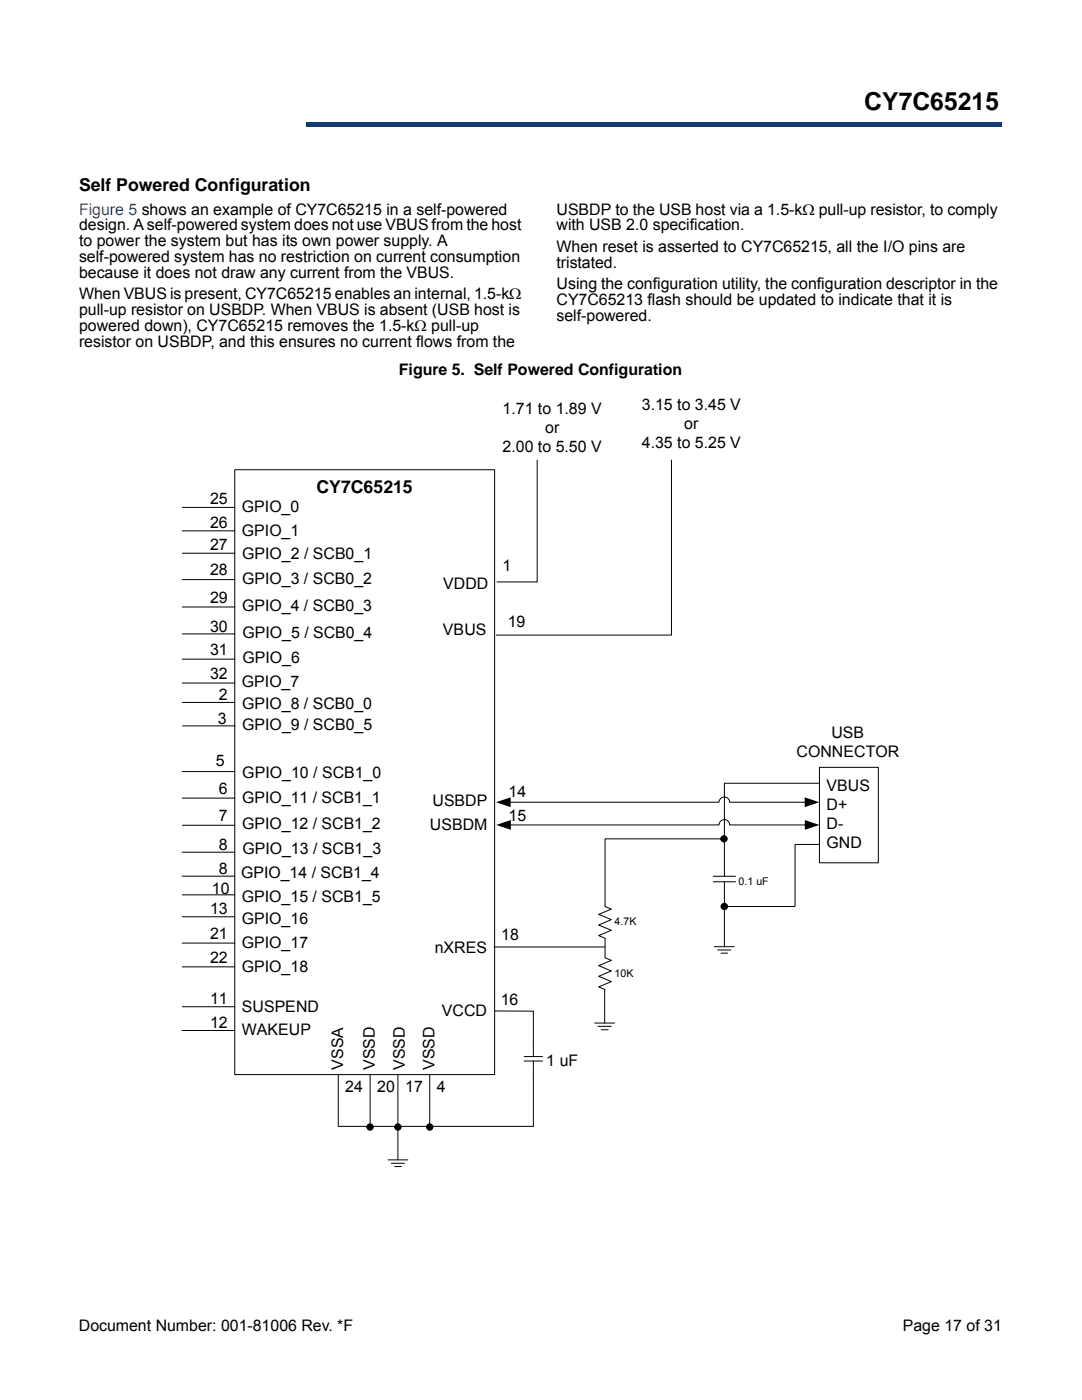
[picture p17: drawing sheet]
<svg xmlns="http://www.w3.org/2000/svg" width="216mm" height="279mm" viewBox="0 0 216 279" stroke-linecap="round" stroke-linejoin="round" font-family="sans-serif">
<defs><g id="words">
<text font-size="4.9" x="172.5" y="22">CY7C65215</text>
<g font-size="3.5">
<text x="15.8" y="38.1">Self Powered Configuration</text>
<text x="63.1" y="98.3">CY7C65215</text>
</g>
<text font-size="3.2" fill="#1f52a1" x="15.8" y="42.8">Figure 5 shows an example of CY7C65215 in a self-powered</text>
<g font-size="3.2">
<text x="15.8" y="46">design. A self-powered system does not use VBUS from the host</text>
<text x="111" y="42.8">USBDP to the USB host via a 1.5-kΩ pull-up resistor, to comply</text>
<text x="111" y="46">with USB 2.0 specification.</text>
<text x="15.8" y="49.2">to power the system but has its own power supply. A</text>
<text x="15.8" y="52.3">self-powered system has no restriction on current consumption</text>
<text x="111" y="50.2">When reset is asserted to CY7C65215, all the I/O pins are</text>
<text x="111" y="53.4">tristated.</text>
<text x="15.8" y="55.5">because it does not draw any current from the VBUS.</text>
<text x="15.8" y="59.8">When VBUS is present, CY7C65215 enables an internal, 1.5-kΩ</text>
<text x="111" y="57.6">Using the configuration utility, the configuration descriptor in the</text>
<text x="15.8" y="62.9">pull-up resistor on USBDP. When VBUS is absent (USB host is</text>
<text x="111" y="60.8">CY7C65213 flash should be updated to indicate that it is</text>
<text x="111" y="64">self-powered.</text>
<text x="15.8" y="69.3">resistor on USBDP, and this ensures no current flows from the</text>
<text x="15.8" y="66.1">powered down), CY7C65215 removes the 1.5-kΩ pull-up</text>
<text x="79.6" y="74.9">Figure 5. Self Powered Configuration</text>
<text x="100.3" y="82.6">1.71 to 1.89 V</text>
<text x="128.1" y="81.8">3.15 to 3.45 V</text>
<text x="108.8" y="86.4">or</text>
<text x="128.1" y="89.5">4.35 to 5.25 V</text>
<text x="136.5" y="85.7">or</text>
<text x="100.3" y="90.3">2.00 to 5.50 V</text>
<text x="41.9" y="100.6">25</text>
<text x="41.9" y="105.5">26</text>
<text x="48.3" y="102.3">GPIO_0</text>
<text x="48.3" y="107">GPIO_1</text>
<text x="41.9" y="109.8">27</text>
<text x="48.3" y="111.6">GPIO_2 / SCB0_1</text>
<text x="41.9" y="114.8">28</text>
<text x="48.3" y="116.6">GPIO_3 / SCB0_2</text>
<text x="88.4" y="117.6">VDDD</text>
<text x="100.3" y="114">1</text>
<text x="41.9" y="120.3">29</text>
<text x="48.3" y="121.9">GPIO_4 / SCB0_3</text>
<text x="101.3" y="125.2">19</text>
<text x="41.9" y="130.7">31</text>
<text x="41.9" y="126.1">30</text>
<text x="48.4" y="127.4">GPIO_5 / SCB0_4</text>
<text x="88.4" y="126.7">VBUS</text>
<text x="41.9" y="135.4">32</text>
<text x="48.3" y="137.2">GPIO_7</text>
<text x="48.4" y="132.4">GPIO_6</text>
<text x="43.7" y="139.8">2</text>
<text x="48.3" y="141.4">GPIO_8 / SCB0_0</text>
<text x="43.5" y="144.5">3</text>
<text x="48.3" y="145.7">GPIO_9 / SCB0_5</text>
<text x="165.9" y="147.2">USB</text>
<text x="43.1" y="152.8">5</text>
<text x="48.3" y="155.2">GPIO_10 / SCB1_0</text>
<text x="158.9" y="151.1">CONNECTOR</text>
<text x="43.7" y="158.4">6</text>
<text x="48.3" y="160.2">GPIO_11 / SCB1_1</text>
<text x="86.3" y="160.9">USBDP</text>
<text x="101.5" y="159.2">14</text>
<text x="164.9" y="157.9">VBUS</text>
<text x="164.9" y="161.7">D+</text>
<text x="43.7" y="163.9">7</text>
<text x="48.3" y="165.5">GPIO_12 / SCB1_2</text>
<text x="85.8" y="165.7">USBDM</text>
<text x="101.5" y="163.9">15</text>
<text x="164.9" y="165.5">D-</text>
<text x="43.7" y="169.7">8</text>
<text x="48.4" y="170.5">GPIO_13 / SCB1_3</text>
<text x="164.9" y="169.3">GND</text>
<text x="42.3" y="178.3">10</text>
<text x="43.7" y="174.3">8</text>
<text x="48.1" y="175.3">GPIO_14 / SCB1_4</text>
<text x="41.9" y="182.5">13</text>
<text x="48.3" y="180">GPIO_15 / SCB1_5</text>
<text x="48.3" y="184.4">GPIO_16</text>
<text x="41.9" y="187.3">21</text>
<text x="48.3" y="189.2">GPIO_17</text>
<text x="86.7" y="190.1">nXRES</text>
<text x="100" y="187.6">18</text>
<text x="41.9" y="192.1">22</text>
<text x="48.3" y="193.9">GPIO_18</text>
<text x="41.9" y="200.4">11</text>
<text x="48.3" y="201.9">SUSPEND</text>
<text x="88.2" y="202.9">VCCD</text>
<text x="99.9" y="200.5">16</text>
<text x="41.9" y="205.2">12</text>
<text x="48.3" y="206.6">WAKEUP</text>
<text x="68.5" y="213.5" transform="rotate(-90 68.5 213.5)">VSSA</text>
<text x="74.8" y="213.5" transform="rotate(-90 74.8 213.5)">VSSD</text>
<text x="80.8" y="213.5" transform="rotate(-90 80.8 213.5)">VSSD</text>
<text x="86.7" y="213.5" transform="rotate(-90 86.7 213.5)">VSSD</text>
<text x="109" y="212.7">1 uF</text>
<text x="68.9" y="218">24</text>
<text x="75.2" y="218">20</text>
<text x="80.8" y="218">17</text>
<text x="87.1" y="218">4</text>
<text x="15.7" y="265.6">Document Number: 001-81006 Rev. *F</text>
<text x="180.1" y="265.6">Page 17 of 31</text>
</g>
<g font-size="2.1">
<text x="147.4" y="176.6">0.1 uF</text>
<text x="122.6" y="184.7">4.7K</text>
<text x="122.6" y="194.9">10K</text>
</g>
</g></defs>
<path d="M61 24.4h138.8v.9h-138.8z" fill="#163b71"/>
<path d="M61 24.4h138.9" fill="none" stroke="#163b71" stroke-width=".2"/>
<path d="M199.7 24.4h.2v1h-.2z" fill="#163b71"/>
<path d="M61 25.3h138.8" fill="none" stroke="#163b71" stroke-width=".2"/>
<path d="M61 24.3h.1v1h-.1z" fill="#163b71"/>
<g fill="#fff">
<path d="M15.8 8.6h45.2v18h-45.2z"/>
<path d="M35.9 78.1h143.9v155.2h-143.9z"/>
<path d="M163.5 153.1h11.8v19.1h-11.8z"/>
</g>
<g fill="none" stroke="#000" stroke-width=".2">
<path d="M46.8 93.7h51.9v120.8h-51.9zM107.2 91.8v24.3h-8M134 91.8v34.9h-34.9M36.4 101.3h10.4M36.4 105.9h10.4M36.4 110.4h10.4M36.4 115.7h10.4M36.4 121.1h10.4M36.4 126.5h10.4M36.4 131.6h10.4M36.4 136.3h10.4M36.4 140.2h10.4"/>
<path d="M36.4 154h10.4M36.4 159.3h10.4M36.4 144.9h10.5M163.5 153.1h11.8v19.1h-11.8zM163.5 156.3h-19v18.6M36.4 178.6h10.4M36.4 164.7h10.4M36.4 170.1h10.4M36.4 174.9h10.4M101.7 160.1h41.8a1.06 1.06 0 0 1 1-1 1.06 1.06 0 0 1 1.1 1h15.2M101.7 164.6h41.8a1.06 1.06 0 0 1 1-1 1.06 1.06 0 0 1 1.1 1h15.2M142.3 176h4.5"/>
<path d="M142.3 174.9h4.5M144.5 167.4h-23.8v13.5l1.3 .5-2.5 1.1 2.5 1-2.5 1.1 2.5 1.1-2.5 1 1.2 .6v3.8l1.3 .6-2.5 1 2.5 1.1-2.5 1 2.5 1.1-2.5 1.1 1.2 .5M144.5 176v12.9M163.4 168.5h-4.8v12.4h-14.1M36.4 183h10.4M36.4 188.2h10.4M36.4 193h10.4M98.6 189h22.1M120.7 197.5v6.7M142.6 188.9h3.9M143.2 189.6h2.6M143.9 190.2h1.3"/>
<path d="M36.4 200.9h10.4M36.4 205.7h10.4M73.9 214.5v10.4M79.4 214.5v17M85.7 214.5v10.4M98.7 201.8h7.7v9.1M104.6 211.8h3.6M104.6 210.9h3.6M106.4 211.8v13h-38.9v-10.3M118.7 204.2h3.9M119.3 204.8h2.7M120 205.5h1.3"/>
<path d="M77.4 231.5h4M78.1 232.2h2.6M78.7 232.8h1.4"/>
<circle cx="144.4" cy="167.4" r=".64"/>
<circle cx="144.5" cy="180.9" r=".64"/>
<circle cx="73.9" cy="224.9" r=".64"/>
<circle cx="79.4" cy="224.9" r=".63"/>
<circle cx="85.7" cy="224.9" r=".63"/>
</g>
<g fill="#000">
<path d="M160.6 159.1l2.9 1-2.9 1zM99 160.1l2.9-1v2zM99 164.6l2.9-.9v1.9zM160.6 163.7l2.9 .9-2.9 1z"/>
<circle cx="144.4" cy="167.4" r=".64"/>
<circle cx="144.5" cy="180.9" r=".64"/>
<circle cx="73.9" cy="224.9" r=".64"/>
<circle cx="79.4" cy="224.9" r=".63"/>
<circle cx="85.7" cy="224.9" r=".63"/>
</g>
<use href="#words"/>
</svg>
